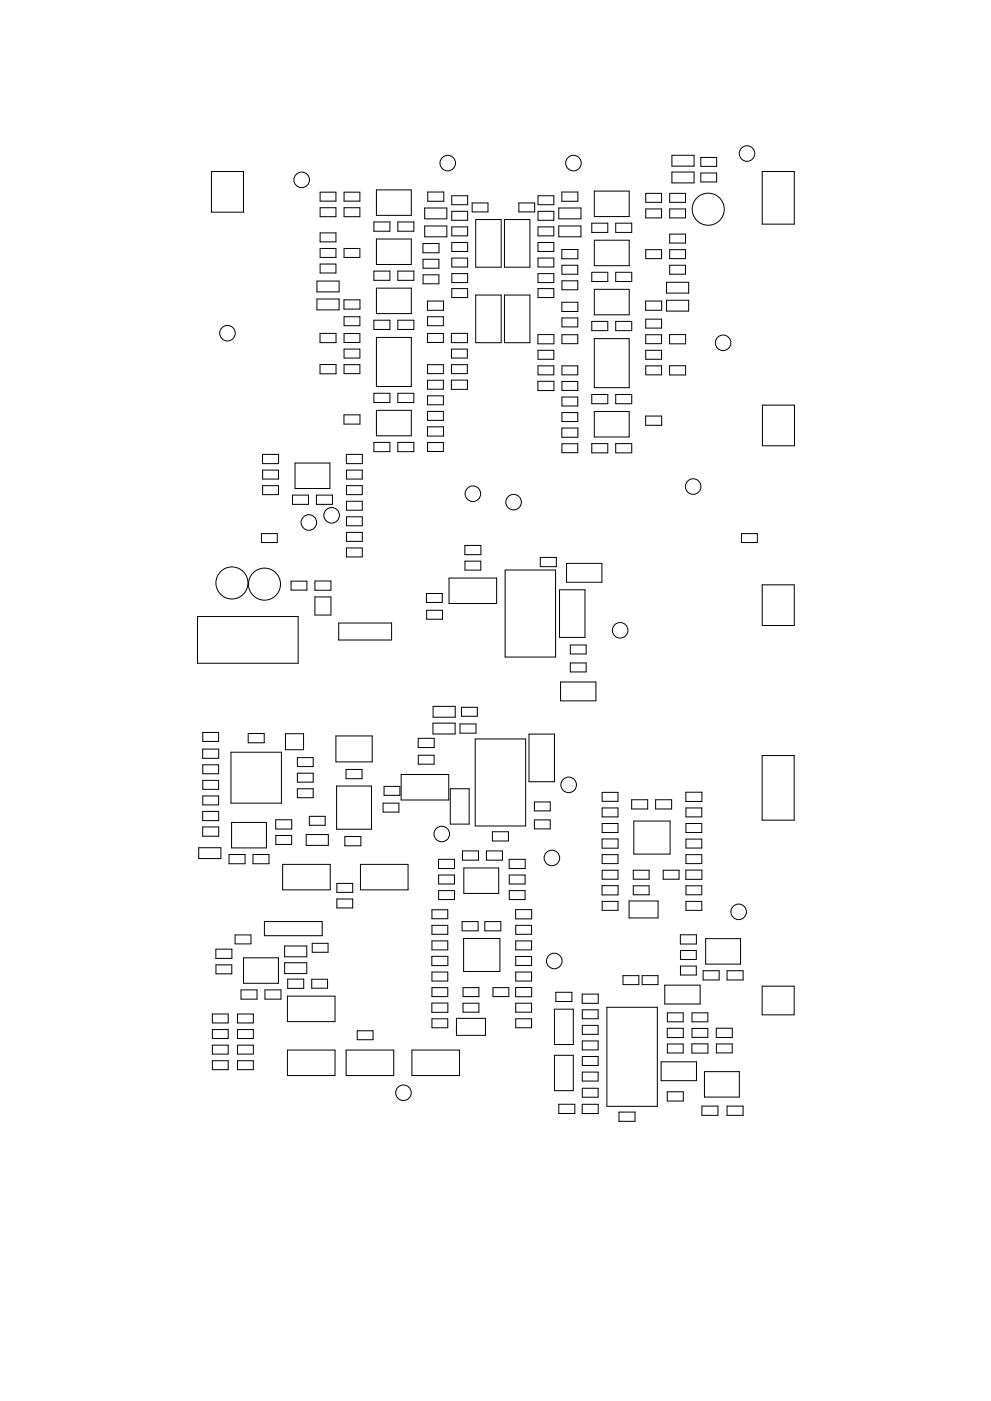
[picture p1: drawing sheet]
<svg xmlns="http://www.w3.org/2000/svg" width="210mm" height="297mm" viewBox="0 0 210 297" stroke-linecap="round" stroke-linejoin="round" font-family="sans-serif">
<g fill="none" stroke="#000" stroke-width=".21">
<path d="M44.9 36.4h6.8v8.6h-6.8zM142.6 32.9h4.7v2.3h-4.7zM142.6 36.5h4.7v2.3h-4.7zM148.7 33.4h3.3v1.9h-3.3zM148.7 36.7h3.3v1.9h-3.3zM161.7 36.4h6.8v11.1h-6.8zM67.2 59.6h4.7v2.3h-4.7zM67.9 40.7h3.4v1.9h-3.4zM67.9 44h3.4v1.9h-3.4zM67.9 49.4h3.4v1.9h-3.4zM67.9 52.7h3.4v1.9h-3.4zM67.9 56h3.4v1.9h-3.4z"/>
<path d="M73 40.7h3.4v1.9h-3.4zM73 44h3.4v1.9h-3.4zM73 52.7h3.4v1.9h-3.4zM79.3 47.1h3.4v1.9h-3.4zM79.3 57.5h3.4v1.9h-3.4zM79.9 40.3h7.4v5.4h-7.4zM79.9 50.7h7.4v5.4h-7.4zM84.4 47.1h3.4v1.9h-3.4zM84.4 57.5h3.4v1.9h-3.4zM89.7 51.6h3.4v2h-3.4zM89.8 55h3.3v1.9h-3.3zM89.8 58.3h3.3v1.9h-3.3z"/>
<path d="M90.1 47.9h4.7v2.3h-4.7zM90.1 44.1h4.7v2.3h-4.7zM90.8 40.7h3.4v2h-3.4zM95.9 51.4h3.3v1.9h-3.3zM95.9 41.5h3.3v1.9h-3.3zM95.9 44.8h3.3v1.9h-3.3zM95.9 48.1h3.3v1.9h-3.3zM95.9 54.7h3.3v1.9h-3.3zM95.9 58h3.3v1.9h-3.3zM100.2 43h3.3v1.9h-3.3zM100.9 46.5h5.4v10.1h-5.4zM107 46.5h5.4v10.1h-5.4z"/>
<path d="M110.1 43h3.3v1.9h-3.3zM114.1 51.4h3.4v1.9h-3.4zM114.1 41.5h3.4v1.9h-3.4zM114.1 44.8h3.4v1.9h-3.4zM114.1 48.1h3.4v1.9h-3.4zM114.1 54.7h3.4v1.9h-3.4zM114.1 58h3.4v1.9h-3.4zM118.6 44.1h4.7v2.3h-4.7zM118.6 47.9h4.7v2.3h-4.7zM119.2 40.7h3.4v2h-3.4zM119.2 52.9h3.4v2h-3.4zM119.2 56.2h3.4v1.9h-3.4z"/>
<path d="M119.2 59.5h3.4v1.9h-3.4zM125.6 47.3h3.4v2h-3.4zM125.6 57.7h3.4v2h-3.4zM126.1 40.5h7.4v5.4h-7.4zM126.1 50.9h7.4v5.4h-7.4zM130.6 47.3h3.4v2h-3.4zM130.6 57.7h3.4v2h-3.4zM137 52.9h3.4v1.9h-3.4zM137 41h3.4v1.9h-3.4zM137 44.3h3.4v1.9h-3.4zM141.4 59.8h4.7v2.3h-4.7zM142.1 41h3.3v1.9h-3.3z"/>
<path d="M142.1 44.3h3.3v1.9h-3.3zM142.1 49.6h3.3v1.9h-3.3zM142.1 52.9h3.3v1.9h-3.3zM142.1 56.2h3.3v1.9h-3.3zM67.2 63.4h4.7v2.3h-4.7zM67.9 70.7h3.4v1.9h-3.4zM67.9 77.3h3.4v1.9h-3.4zM73 63.6h3.4v1.9h-3.4zM73 67.2h3.4v1.9h-3.4zM73 70.7h3.4v1.9h-3.4zM73 74h3.4v1.9h-3.4zM73 77.3h3.4v1.9h-3.4z"/>
<path d="M79.3 67.9h3.4v2h-3.4zM79.9 61.1h7.4v5.4h-7.4zM79.9 71.5h7.4v10.4h-7.4zM84.4 67.9h3.4v2h-3.4zM90.7 63.8h3.4v2h-3.4zM90.7 67.2h3.4v1.9h-3.4zM90.7 70.7h3.4v1.9h-3.4zM90.7 77.3h3.4v1.9h-3.4zM95.8 70.7h3.4v1.9h-3.4zM95.8 77.3h3.4v1.9h-3.4zM95.8 74h3.4v1.9h-3.4zM95.9 61.2h3.3v1.9h-3.3z"/>
<path d="M100.9 62.6h5.4v10.1h-5.4zM107 62.6h5.4v10.1h-5.4zM114.1 70.9h3.4v2h-3.4zM114.1 61.2h3.4v1.9h-3.4zM114.1 74.3h3.4v1.9h-3.4zM114.1 77.6h3.4v1.9h-3.4zM119.2 64.1h3.4v1.9h-3.4zM119.2 67.4h3.4v1.9h-3.4zM119.2 71h3.4v1.9h-3.4zM119.2 77.6h3.4v1.9h-3.4zM125.6 68.1h3.4v2h-3.4zM126.1 61.3h7.4v5.4h-7.4z"/>
<path d="M126.1 71.8h7.4v10.4h-7.4zM130.6 68.1h3.4v2h-3.4zM137 63.8h3.4v2h-3.4zM137 71h3.4v1.9h-3.4zM137 67.7h3.4v1.9h-3.4zM137 74.3h3.4v1.9h-3.4zM137 77.6h3.4v1.9h-3.4zM141.4 63.7h4.7v2.3h-4.7zM142.1 70.9h3.4v2h-3.4zM142.1 77.5h3.4v2h-3.4zM55.7 96.3h3.4v2h-3.4zM55.7 99.7h3.4v1.9h-3.4z"/>
<path d="M62.6 98.2h7.4v5.4h-7.4zM73 88h3.4v1.9h-3.4zM73.5 96.3h3.4v2h-3.4zM73.5 99.7h3.4v1.9h-3.4zM79.3 83.4h3.4v1.9h-3.4zM79.3 93.8h3.4v2h-3.4zM79.9 87h7.4v5.4h-7.4zM84.4 83.4h3.4v1.9h-3.4zM84.4 93.8h3.4v2h-3.4zM90.7 90.5h3.4v2h-3.4zM90.7 80.6h3.4v1.9h-3.4zM90.7 83.9h3.4v1.9h-3.4z"/>
<path d="M90.7 87.2h3.4v1.9h-3.4zM90.7 93.8h3.4v1.9h-3.4zM95.8 80.6h3.4v2h-3.4zM114.1 80.8h3.4v2h-3.4zM119.2 90.8h3.4v1.9h-3.4zM119.2 80.9h3.4v1.9h-3.4zM119.2 84.2h3.4v1.9h-3.4zM119.2 87.5h3.4v1.9h-3.4zM119.2 94.1h3.4v1.9h-3.4zM125.6 83.6h3.4v2h-3.4zM125.6 94.1h3.4v1.9h-3.4zM126.1 87.3h7.4v5.4h-7.4z"/>
<path d="M130.6 83.6h3.4v2h-3.4zM130.6 94.1h3.4v1.9h-3.4zM137 88.2h3.4v2h-3.4zM161.8 85.9h6.8v8.6h-6.8zM55.5 113.1h3.3v1.9h-3.3zM55.7 103h3.4v1.9h-3.4zM62.1 105h3.4v1.9h-3.4zM67.1 105h3.4v1.9h-3.4zM73.5 103h3.4v1.9h-3.4zM73.5 106.3h3.4v1.9h-3.4zM73.5 109.6h3.4v1.9h-3.4zM73.5 112.9h3.4v1.9h-3.4z"/>
<path d="M73.5 116.2h3.4v1.9h-3.4zM98.6 115.6h3.4v2h-3.4zM98.7 119h3.3v1.9h-3.3zM114.6 118.2h3.4v1.9h-3.4zM120.2 119.4h7.5v4h-7.5zM157.3 113.1h3.4v1.9h-3.4zM41.9 130.7h21.4v9.9h-21.4zM61.8 123.2h3.3v1.9h-3.3zM66.8 123.2h3.4v1.9h-3.4zM66.8 126.6h3.4v3.8h-3.4zM71.9 132.1h11.2v3.6h-11.2zM90.5 125.8h3.3v1.9h-3.3z"/>
<path d="M90.5 129.4h3.4v1.9h-3.4zM95.3 122.6h10.1v5.4h-10.1zM107.2 120.9h10.7v18.4h-10.7zM118.7 125h5.4v10.1h-5.4zM121 136.8h3.4v1.9h-3.4zM161.7 124h6.8v8.6h-6.8zM43 158.8h3.4v2h-3.4zM43 155.3h3.4v1.9h-3.4zM49 159.5h10.7v10.8h-10.7zM52.7 155.5h3.4v2h-3.4zM60.6 155.6h3.8v3.4h-3.8zM71.3 156h7.7v5.5h-7.7z"/>
<path d="M88.7 156.5h3.4v2h-3.4zM91.9 153.3h4.7v2.3h-4.7zM91.9 149.8h4.7v2.3h-4.7zM97.6 153.5h3.4v1.9h-3.4zM97.9 150h3.4v1.9h-3.4zM100.8 156.7h10.7v18.4h-10.7zM112.2 155.6h5.4v10.1h-5.4zM118.9 144.6h7.5v4h-7.5zM121 140.6h3.4v1.9h-3.4zM42.2 179.7h4.7v2.3h-4.7zM43 172h3.4v2h-3.4zM43 175.3h3.4v2h-3.4z"/>
<path d="M43 162.2h3.4v1.9h-3.4zM43 165.5h3.4v1.9h-3.4zM43 168.8h3.4v1.9h-3.4zM49.1 174.4h7.4v5.4h-7.4zM58.5 173.8h3.4v2h-3.4zM58.5 177.1h3.4v1.9h-3.4zM63.1 167.2h3.3v1.9h-3.3zM63.1 160.6h3.3v1.9h-3.3zM63.1 163.9h3.3v1.9h-3.3zM65 176.9h4.7v2.3h-4.7zM65.6 173.1h3.4v1.9h-3.4zM71.4 166.7h7.4v9.1h-7.4z"/>
<path d="M73.2 177.4h3.4v1.9h-3.4zM73.4 163.1h3.4v2h-3.4zM81.3 170.3h3.3v1.9h-3.3zM81.5 166.7h3.3v1.9h-3.3zM85.1 164.2h10.1v5.4h-10.1zM88.7 160.1h3.4v1.9h-3.4zM95.5 167.2h4v7.5h-4zM104.5 176.3h3.4v2h-3.4zM113.4 170h3.3v1.9h-3.3zM113.4 173.8h3.3v1.9h-3.3zM127.7 177.9h3.4v1.9h-3.4zM127.8 168h3.3v1.9h-3.3z"/>
<path d="M127.8 171.3h3.3v1.9h-3.3zM127.8 174.6h3.3v1.9h-3.3zM134 169.6h3.4v1.9h-3.4zM134.5 174.1h7.7v7h-7.7zM139.1 169.6h3.4v1.9h-3.4zM145.5 168h3.4v1.9h-3.4zM145.5 171.3h3.4v1.9h-3.4zM145.5 174.6h3.4v1.9h-3.4zM145.5 177.9h3.4v1.9h-3.4zM161.7 160.2h6.8v13.7h-6.8zM48.6 181.2h3.4v1.9h-3.4zM49.9 198.2h3.3v1.9h-3.3z"/>
<path d="M53.7 181.2h3.4v1.9h-3.4zM56.1 195.4h12.3v3h-12.3zM60 183.3h10.1v5.4h-10.1zM71.5 190.6h3.3v1.9h-3.3zM71.5 187.3h3.3v1.9h-3.3zM76.5 183.3h10.1v5.4h-10.1zM91.6 192.9h3.4v1.9h-3.4zM91.6 196.2h3.4v1.9h-3.4zM91.6 199.5h3.4v1.9h-3.4zM93 182.2h3.4v2h-3.4zM93.1 188.8h3.3v1.9h-3.3zM93.1 185.5h3.3v1.9h-3.3z"/>
<path d="M98 195.4h3.4v2h-3.4zM98.1 180.4h3.4v2h-3.4zM98.4 199h7.7v7h-7.7zM98.4 184h7.4v5.4h-7.4zM102.9 195.4h3.4v2h-3.4zM103.2 180.4h3.4v2h-3.4zM108 182.2h3.4v2h-3.4zM108 188.8h3.4v1.9h-3.4zM108 185.5h3.4v1.9h-3.4zM109.4 192.9h3.4v1.9h-3.4zM109.4 199.5h3.4v1.9h-3.4zM109.4 196.2h3.4v1.9h-3.4z"/>
<path d="M127.7 187.8h3.4v1.9h-3.4zM127.8 181.2h3.3v1.9h-3.3zM127.8 191.1h3.3v1.9h-3.3zM127.8 184.5h3.3v1.9h-3.3zM133.5 191h6.1v3.6h-6.1zM134.4 184.5h3.3v1.9h-3.3zM134.4 187.8h3.3v1.9h-3.3zM140.7 184.5h3.4v1.9h-3.4zM144.3 198.2h3.5v2h-3.5zM145.5 184.5h3.4v1.9h-3.4zM145.5 181.2h3.4v1.9h-3.4zM145.5 187.8h3.4v1.9h-3.4z"/>
<path d="M145.5 191.1h3.4v1.9h-3.4zM149.7 199h7.4v5.4h-7.4zM45.1 215h3.3v1.9h-3.3zM45.1 218.3h3.3v1.9h-3.3zM45.8 201.2h3.4v2h-3.4zM45.8 204.6h3.4v1.9h-3.4zM50.4 215h3.3v1.9h-3.3zM50.4 218.3h3.3v1.9h-3.3zM51.1 209.9h3.4v1.9h-3.4zM51.7 203.1h7.4v5.4h-7.4zM56.2 209.9h3.4v1.9h-3.4zM60.4 200.6h4.7v2.3h-4.7z"/>
<path d="M60.4 204.1h4.7v2.3h-4.7zM61 211.2h10.1v5.4h-10.1zM61 207.6h3.4v2h-3.4zM66.1 207.6h3.4v1.9h-3.4zM66.2 200h3.4v1.9h-3.4zM75.8 218.5h3.3v1.9h-3.3zM91.6 212.7h3.4v1.9h-3.4zM91.6 202.8h3.4v1.9h-3.4zM91.6 206.1h3.4v1.9h-3.4zM91.6 209.4h3.4v1.9h-3.4zM91.6 216h3.4v1.9h-3.4zM96.8 215.9h6.2v3.6h-6.2z"/>
<path d="M98.2 212.7h3.4v1.9h-3.4zM98.2 209.4h3.4v1.9h-3.4zM104.6 209.4h3.4v1.9h-3.4zM109.4 209.4h3.4v1.9h-3.4zM109.4 212.7h3.4v1.9h-3.4zM109.4 202.8h3.4v1.9h-3.4zM109.4 206.1h3.4v1.9h-3.4zM109.4 216h3.4v1.9h-3.4zM117.6 214h4v7.5h-4zM117.9 210.4h3.4v1.9h-3.4zM123.5 210.8h3.4v1.9h-3.4zM123.5 214.1h3.4v1.9h-3.4z"/>
<path d="M123.5 217.4h3.4v1.9h-3.4zM128.8 213.6h10.7v21h-10.7zM132.2 206.9h3.3v1.9h-3.3zM136.2 206.9h3.4v1.9h-3.4zM141 208.9h7.5v4h-7.5zM141.6 218h3.4v2h-3.4zM141.6 214.7h3.3v1.9h-3.3zM144.4 204.8h3.3v1.9h-3.3zM144.4 201.5h3.3v1.9h-3.3zM146.8 218h3.4v1.9h-3.4zM146.8 214.7h3.4v1.9h-3.4zM149.2 205.8h3.4v2h-3.4z"/>
<path d="M152 218h3.4v2h-3.4zM154.3 205.8h3.4v2h-3.4zM161.7 209.1h6.8v6.1h-6.8zM45.1 224.9h3.3v1.9h-3.3zM45.1 221.6h3.3v1.9h-3.3zM50.4 221.6h3.3v1.9h-3.3zM50.4 224.9h3.3v1.9h-3.3zM61 222.6h10.1v5.4h-10.1zM73.4 222.6h10.1v5.4h-10.1zM87.4 222.6h10.1v5.4h-10.1zM117.6 223.7h4v7.5h-4zM118.6 234.1h3.4v2h-3.4z"/>
<path d="M123.5 234.1h3.4v2h-3.4zM123.5 220.7h3.4v1.9h-3.4zM123.5 224h3.4v1.9h-3.4zM123.5 227.3h3.4v1.9h-3.4zM123.5 230.7h3.4v1.9h-3.4zM131.3 235.8h3.4v1.9h-3.4zM140.3 225.1h7.5v4h-7.5zM141.6 231.5h3.4v1.9h-3.4zM141.6 221.4h3.3v1.9h-3.3zM146.8 221.3h3.4v2h-3.4zM148.9 234.5h3.4v2h-3.4zM149.5 227.2h7.4v5.4h-7.4z"/>
<path d="M152 221.3h3.3v1.9h-3.3zM154.3 234.5h3.4v2h-3.4z"/>
<circle cx="64" cy="38.1" r="1.65"/>
<circle cx="95" cy="34.6" r="1.65"/>
<circle cx="121.7" cy="34.6" r="1.65"/>
<circle cx="158.5" cy="32.5" r="1.65"/>
<circle cx="150.3" cy="44.4" r="3.4"/>
<circle cx="48.3" cy="70.6" r="1.65"/>
<circle cx="153.4" cy="72.7" r="1.65"/>
<circle cx="65.5" cy="110.8" r="1.65"/>
<circle cx="70.4" cy="109.3" r="1.65"/>
<circle cx="100.3" cy="104.7" r="1.65"/>
<circle cx="109" cy="106.5" r="1.65"/>
<circle cx="147.1" cy="103.2" r="1.65"/>
<circle cx="49.2" cy="123.6" r="3.4"/>
<circle cx="56.1" cy="123.9" r="3.4"/>
<circle cx="131.6" cy="133.6" r="1.65"/>
<circle cx="93.7" cy="176.8" r="1.65"/>
<circle cx="120.6" cy="166.4" r="1.65"/>
<circle cx="117.1" cy="181.9" r="1.65"/>
<circle cx="156.7" cy="193.3" r="1.65"/>
<circle cx="117.6" cy="203.7" r="1.65"/>
<circle cx="85.6" cy="231.7" r="1.65"/>
</g>
</svg>
